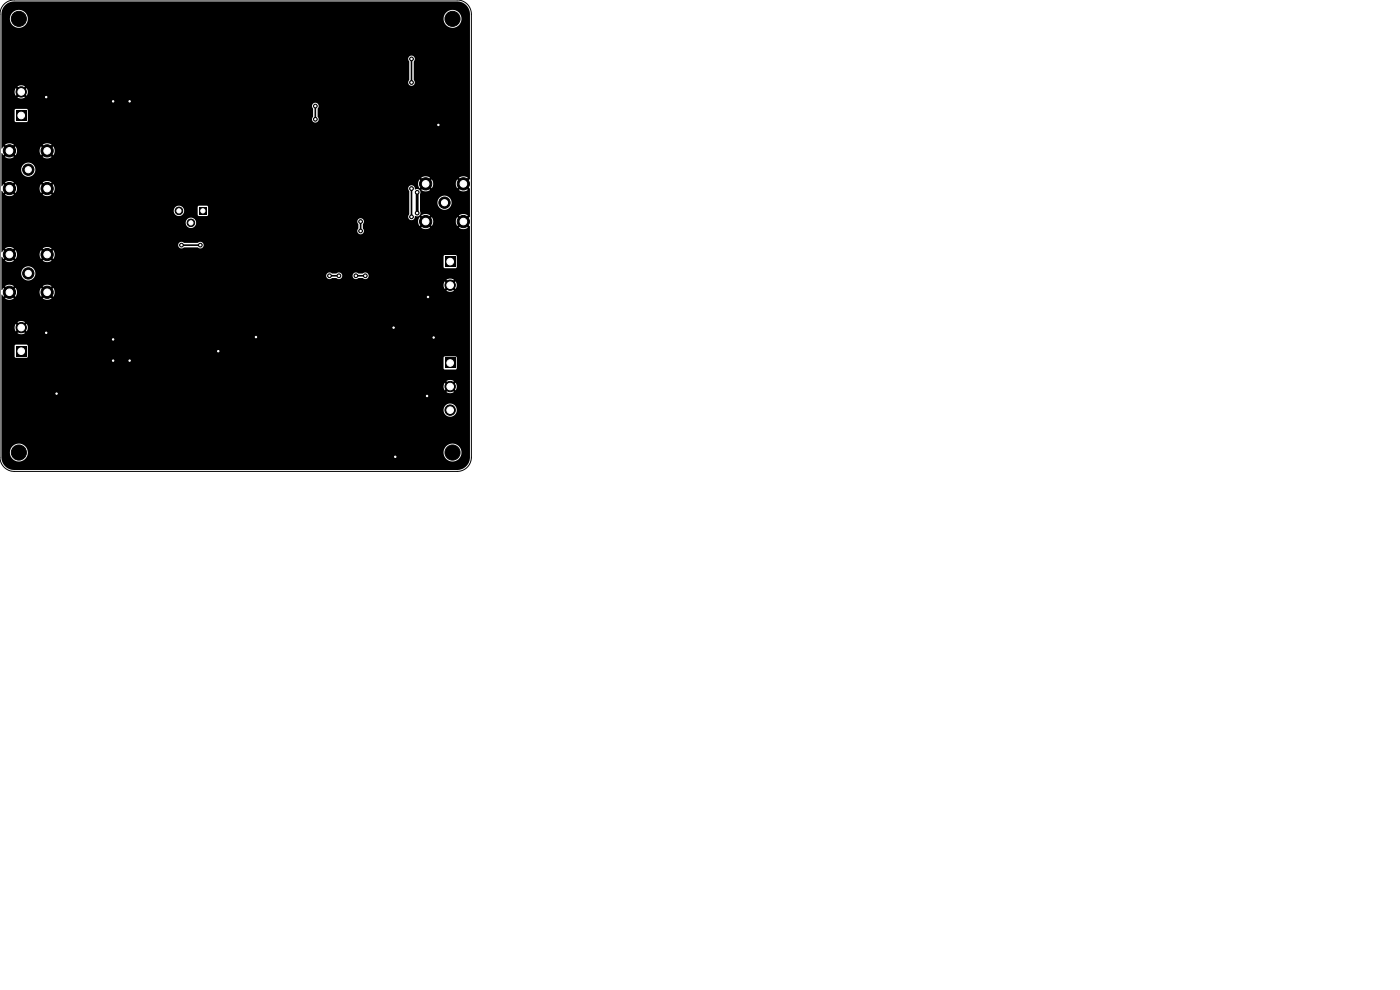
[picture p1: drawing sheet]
<svg xmlns="http://www.w3.org/2000/svg" width="297mm" height="210mm" viewBox="0 0 297 210" stroke-linecap="round" stroke-linejoin="round" font-family="sans-serif">
<path d="M1.1 1.1l1-.6 .9-.2h94a2.7 2.7 0 0 1 2.7 2.7v35l-.8 .7-.3-.3 .6-.7-.1-.1a1.59 1.59 0 0 0-1.7 .1l.6 .7-.3 .3-.7-.6-.1 .1a1.59 1.59 0 0 0 .1 1.7l.7-.6 .3 .3-.6 .7 .1 .1a1.59 1.59 0 0 0 1.7-.1l-.6-.7 .3-.3 .8 .7v6l-.8 .7-.3-.3 .6-.7-.1-.1a1.59 1.59 0 0 0-1.7 .1l.6 .7-.3 .3-.7-.6-.1 .1a1.59 1.59 0 0 0 .1 1.7l.7-.6 .3 .3-.6 .7 .1 .1a1.59 1.59 0 0 0 1.7-.1l-.6-.7 .3-.3 .8 .7v49a2.7 2.7 0 0 1-2.7 2.7h-94a2.7 2.7 0 0 1-2.7-2.7v-1.1h1.8a1.9 1.9 0 0 0 1.9 2 1.9 1.9 0 0 0 1.9-2h88.2v.2a1.9 1.9 0 0 0 2.9 1.5 1.9 1.9 0 0 0 0-3.2 1.9 1.9 0 0 0-2.9 1.5h-88.2v-.3a1.9 1.9 0 0 0-2-1.5 1.9 1.9 0 0 0-1.8 1.8h-1.8v-9h93.8v.2a1.4 1.4 0 0 0 2.1 1.1 1.4 1.4 0 0 0 0-2.4 1.4 1.4 0 0 0-2.1 1.1h-93.8v-5h93.8l.2 .9 .6-.5 .3 .3-.4 .6a1.39 1.39 0 0 0 1.5 0l-.5-.6 .3-.3 .6 .4a1.39 1.39 0 0 0 0-1.5l-.6 .5-.3-.3 .4-.6a1.39 1.39 0 0 0-1.5 0l.5 .6-.3 .3-.6-.5-.2 .7h-93.8v-8.5h2.8v2.2l.3 .3h90.7v2.2l.1 .3h2.4l.3-.3v-2.2l-.3-.3h-2.2l-.3 .3h-88.3l.1-.3v-2.2l-.1-.3h-2.4l-.3 .3h-2.8v-4h2.8l.2 .9 .6-.5 .3 .3-.5 .6a1.38 1.38 0 0 0 1.6 0l-.5-.6 .3-.3 .6 .4a1.39 1.39 0 0 0 0-1.5l-.6 .5-.3-.3 .4-.6a1.39 1.39 0 0 0-1.5 0l.5 .6-.3 .3-.6-.5-.2 .7h-2.8v-6.9h.2l.2 .4 .7-.6 .3 .3-.6 .7a1.58 1.58 0 0 0 1.8 0l-.6-.7 .3-.3 .7 .6 .3-1h4.8l.3 1 .7-.6 .3 .3-.6 .7 .1 .1a1.59 1.59 0 0 0 1.7-.1l-.6-.7 .3-.3 .7 .6 .1-.1a1.59 1.59 0 0 0-.1-1.7l-.7 .6-.3-.3 .6-.7-.1-.1a1.59 1.59 0 0 0-1.7 .1l.6 .7-.3 .3-.7-.6-.3 .8h-4.8l-.3-.8-.7 .6-.3-.3 .6-.7-.1-.1a1.59 1.59 0 0 0-1.7 .1l.6 .7-.3 .3-.7-.6-.4 .4v-1.1h93.8l.2 .9 .6-.5 .3 .3-.4 .6a1.39 1.39 0 0 0 1.5 0l-.5-.6 .3-.3 .6 .4a1.39 1.39 0 0 0 0-1.5l-.6 .5-.3-.3 .4-.6a1.39 1.39 0 0 0-1.5 0l.5 .6-.3 .3-.6-.5-.2 .7h-93.8v-2.5h4.2a1.5 1.5 0 0 0 1.2 1.6 1.5 1.5 0 0 0 1.7-1.1h61.8v.2a.73 .73 0 0 0 .5 .6 .73 .73 0 0 0 .8-.2h.9a.7 .7 0 0 0 .8 .1 .7 .7 0 0 0 .4-.7h2.2v.2a.73 .73 0 0 0 .5 .6 .73 .73 0 0 0 .8-.2h.9a.71 .71 0 0 0 1 0 .71 .71 0 0 0 0-1.1 .71 .71 0 0 0-1.1 .1h-1a.7 .7 0 0 0-1.1 .4h-2.2v-.1a.74 .74 0 0 0-1.3-.3h-1a.7 .7 0 0 0-1.1 .4h-61.7a1.51 1.51 0 0 0-1.3-1.9 1.51 1.51 0 0 0-1.7 1.4h-4.2v-3.4h.2l.2 .4 .7-.6 .3 .3-.6 .7 .1 .1a1.59 1.59 0 0 0 1.7-.1l-.6-.7 .3-.3 .7 .6 .3-1h4.8l.3 1 .7-.6 .3 .3-.6 .7 .1 .1a1.59 1.59 0 0 0 1.7-.1l-.6-.7 .3-.3 .7 .6 .3-.5h82.5v2.2l.1 .3h2.4l.3-.3v-2.2l-.3-.3h-2.2l-.3 .3h-82.5v-.8l-.3-.5-.7 .6-.3-.3 .6-.7a1.58 1.58 0 0 0-1.8 0l.6 .7-.3 .3-.7-.6-.3 .8h-4.8l-.3-.8-.7 .6-.3-.3 .6-.7-.1-.1a1.59 1.59 0 0 0-1.7 .1l.6 .7-.3 .3-.7-.6-.4 .4v-1.6h37.5v.2a.73 .73 0 0 0 .5 .6 .73 .73 0 0 0 .8-.2h2.9a.71 .71 0 0 0 1 0 .71 .71 0 0 0 0-1.1 .71 .71 0 0 0-1.1 .1h-3a.7 .7 0 0 0-1.1 .4h-37.5v-4.7h39.1v.2a1.1 1.1 0 0 0 1.3 1 1.1 1.1 0 0 0 .8-1.5h34.3l.2 .6v1a.71 .71 0 0 0 0 1 .71 .71 0 0 0 1.1 0 .71 .71 0 0 0-.1-1.1v-.8l.2-.7h11.5l.3 1 .7-.6 .3 .3-.6 .7a1.58 1.58 0 0 0 1.8 0l-.6-.7 .3-.3 .7 .6 .1-.1a1.59 1.59 0 0 0-.1-1.7l-.7 .6-.3-.3 .6-.7-.1-.1a1.59 1.59 0 0 0-1.7 .1l.6 .7-.3 .3-.7-.6-.3 .8h-11.5a.7 .7 0 0 0-.7-.6 .7 .7 0 0 0-.7 .6l-34.3-.1a1.1 1.1 0 0 0-1.2-.6 1.1 1.1 0 0 0-.9 1h-39.1v-2.6h36.6v.2a1.1 1.1 0 0 0 1.6 .9 1.1 1.1 0 0 0 .2-1.8h3.2v1.7l.2 .2h1.8l.2-.2v-1.7l-.2-.3h-1.7l-.3 .3-3.4-.1a1.1 1.1 0 0 0-1.6 .8h-36.6v-4.1h.2l.2 .4 .7-.6 .3 .3-.6 .7 .1 .1a1.59 1.59 0 0 0 1.7-.1l-.6-.7 .3-.3 .7 .6 .3-1h4.8l.3 1 .7-.6 .3 .3-.6 .7 .1 .1a1.59 1.59 0 0 0 1.7-.1l-.6-.7 .3-.3 .7 .6 .3-1h75l.2 .7v4.9a.73 .73 0 0 0 .4 1.2 .73 .73 0 0 0 .8-.9 .75 .75 0 0 0 1-.1 .75 .75 0 0 0 .1-.9v-1.9h3.7a1.51 1.51 0 0 0 2.1 1.5 1.51 1.51 0 0 0 .4-2.5 1.51 1.51 0 0 0-2.5 .7v.3h-3.7v-1.8a.75 .75 0 0 0-.2-.9 .75 .75 0 0 0-.9 0 .73 .73 0 0 0-.6-.9 .73 .73 0 0 0-.8 .6h-75l-.3-.8-.7 .6-.3-.3 .5-.5h77.9l.3 1 .7-.6 .3 .3-.6 .7a1.58 1.58 0 0 0 1.8 0l-.6-.7 .3-.3 .7 .6 .1-.1a1.59 1.59 0 0 0-.1-1.7l-.7 .6-.3-.3 .6-.7-.1-.1a1.59 1.59 0 0 0-1.7 .1l.6 .7-.3 .3-.7-.6-.3 .8h-77.9l.1-.2a1.58 1.58 0 0 0-1.8 0l.6 .7-.3 .3-.7-.6-.3 .8h-4.8l-.3-.8-.7 .6-.3-.3 .6-.7-.1-.1a1.59 1.59 0 0 0-1.7 .1l.6 .7-.3 .3-.7-.6-.4 .4v-3.6h4.2v.2a1.51 1.51 0 0 0 2.3 1.2 1.51 1.51 0 0 0 0-2.6 1.51 1.51 0 0 0-2.3 1.2h-4.2v-3.4h.2l.2 .4 .7-.6 .3 .3-.6 .7 .1 .1a1.59 1.59 0 0 0 1.7-.1l-.6-.7 .3-.3 .7 .6 .3-1h4.8l.3 1 .7-.6 .3 .3-.6 .7 .1 .1a1.59 1.59 0 0 0 1.7-.1l-.6-.7 .3-.3 .7 .6 .1-.1a1.59 1.59 0 0 0-.1-1.7l-.7 .6-.3-.3 .6-.7-.1-.1a1.59 1.59 0 0 0-1.7 .1l.6 .7-.3 .3-.7-.6-.3 .8h-4.8l-.3-.8-.7 .6-.3-.3 .6-.7-.1-.1a1.59 1.59 0 0 0-1.7 .1l.6 .7-.3 .3-.7-.6-.4 .4v-8.1h2.8v2.2l.3 .3h2.2l.3-.1v-2.4l-.3-.3h-2.2l-.3 .3h-2.8v-1h65.9l.2 .6v1.8a.71 .71 0 0 0 0 1 .71 .71 0 0 0 1.1 0 .71 .71 0 0 0-.1-1.1v-1.7a.7 .7 0 0 0-.2-1.1 .7 .7 0 0 0-1 .5h-65.9v-3h2.8l.2 .9 .6-.5 .3 .3-.4 .6a1.39 1.39 0 0 0 1.5 0l-.5-.6 .3-.3 .6 .4a1.39 1.39 0 0 0 0-1.5l-.6 .5-.3-.3 .4-.6a1.39 1.39 0 0 0-1.5 0l.5 .6-.3 .3-.6-.5-.2 .7h-2.8v-7h86.3l.2 .7v3.8a.72 .72 0 0 0 0 1.1 .72 .72 0 0 0 1 0 .72 .72 0 0 0 0-1.1v-3.9a.7 .7 0 0 0-.2-1.1 .7 .7 0 0 0-1 .5h-86.3v-8.5h1.8v.2a1.9 1.9 0 0 0 2 1.8 1.9 1.9 0 0 0 1.8-2h88.2v.2a1.9 1.9 0 0 0 2.9 1.5 1.9 1.9 0 0 0 0-3.2 1.9 1.9 0 0 0-2.9 1.5h-88.2v-.3a1.9 1.9 0 0 0-2-1.5 1.9 1.9 0 0 0-1.8 1.8h-1.8v-.9a2.7 2.7 0 0 1 .8-1.9zM3.4 23.4h2.2v2.2h-2.2zM42.2 43.9h1.6v1.6h-1.6zM94.4 54.4h2.2v2.2h-2.2zM3.4 73.4h2.2v2.2h-2.2zM94.4 75.9h2.2v2.2h-2.2z" fill="#000"/>
<g fill="#000" stroke="#000" stroke-width=".21">
<circle cx="4" cy="4" r="1.6"/>
<circle cx="4.5" cy="19.5" r="1.1"/>
<circle cx="87.3" cy="17.5" r=".4"/>
<circle cx="87.3" cy="12.5" r=".4"/>
<circle cx="96" cy="4" r="1.6"/>
<circle cx="2" cy="40" r="1.3"/>
<circle cx="2" cy="32" r="1.3"/>
<circle cx="6" cy="36" r="1.2"/>
<circle cx="9.8" cy="20.6" r=".4"/>
<circle cx="10" cy="40" r="1.3"/>
<circle cx="10" cy="32" r="1.3"/>
<circle cx="24" cy="21.5" r=".4"/>
<circle cx="27.5" cy="21.5" r=".4"/>
<circle cx="66.9" cy="22.5" r=".4"/>
<circle cx="66.9" cy="25.3" r=".4"/>
<circle cx="90.3" cy="39" r="1.3"/>
<circle cx="93" cy="26.5" r=".4"/>
<circle cx="98.3" cy="39" r="1.3"/>
<circle cx="2" cy="54" r="1.3"/>
<circle cx="6" cy="58" r="1.2"/>
<circle cx="10" cy="54" r="1.3"/>
<circle cx="38" cy="44.7" r=".8"/>
<circle cx="38.5" cy="52" r=".4"/>
<circle cx="40.5" cy="47.3" r=".8"/>
<circle cx="42.5" cy="52" r=".4"/>
<circle cx="69.9" cy="58.5" r=".4"/>
<circle cx="71.9" cy="58.5" r=".4"/>
<circle cx="75.5" cy="58.5" r=".4"/>
<circle cx="76.5" cy="47" r=".4"/>
<circle cx="76.5" cy="49" r=".4"/>
<circle cx="77.5" cy="58.5" r=".4"/>
<circle cx="87.3" cy="40" r=".4"/>
<circle cx="87.3" cy="46" r=".4"/>
<circle cx="88.5" cy="40.8" r=".4"/>
<circle cx="88.5" cy="45.2" r=".4"/>
<circle cx="90.3" cy="47" r="1.3"/>
<circle cx="94.3" cy="43" r="1.2"/>
<circle cx="98.3" cy="47" r="1.3"/>
<circle cx="2" cy="62" r="1.3"/>
<circle cx="4.5" cy="69.5" r="1.1"/>
<circle cx="9.8" cy="70.6" r=".4"/>
<circle cx="10" cy="62" r="1.3"/>
<circle cx="24" cy="72" r=".4"/>
<circle cx="24" cy="76.5" r=".4"/>
<circle cx="27.5" cy="76.5" r=".4"/>
<circle cx="46.3" cy="74.5" r=".4"/>
<circle cx="54.3" cy="71.5" r=".4"/>
<circle cx="83.5" cy="69.5" r=".4"/>
<circle cx="90.8" cy="63" r=".4"/>
<circle cx="92" cy="71.6" r=".4"/>
<circle cx="95.5" cy="60.5" r="1.1"/>
<circle cx="4" cy="96" r="1.6"/>
<circle cx="12" cy="83.5" r=".4"/>
<circle cx="83.8" cy="96.9" r=".4"/>
<circle cx="90.6" cy="84" r=".4"/>
<circle cx="95.5" cy="82" r="1.1"/>
<circle cx="95.5" cy="87" r="1.1"/>
<circle cx="96" cy="96" r="1.6"/>
</g>
<path d="M87.3 12.5v5M66.9 22.5v2.8M38.5 52h4M69.9 58.5h2M75.5 58.5h2M76.5 47v2M87.3 40v6" fill="none" stroke="#000" stroke-width=".35"/>
<path d="M88.5 40.8v4.4" fill="none" stroke="#000" stroke-width=".6"/>
<path d="M.9 .9a3 3 0 0 1 2.1-.9h94a3 3 0 0 1 3 3v94a3 3 0 0 1-3 3h-94a3 3 0 0 1-3-3v-94a3 3 0 0 1 .9-2.1z" fill="none" stroke="#000" stroke-width=".21"/>
<g fill="#fff" stroke="#fff" stroke-width=".21">
<circle cx="88.5" cy="40.8" r=".15"/>
<circle cx="66.9" cy="22.5" r=".15"/>
<circle cx="88.5" cy="45.2" r=".15"/>
<circle cx="66.9" cy="25.3" r=".15"/>
<circle cx="87.3" cy="40" r=".15"/>
<circle cx="87.3" cy="17.5" r=".15"/>
<circle cx="87.3" cy="12.5" r=".15"/>
<circle cx="87.3" cy="46" r=".15"/>
<circle cx="76.5" cy="47" r=".15"/>
<circle cx="76.5" cy="49" r=".15"/>
<circle cx="42.5" cy="52" r=".15"/>
<circle cx="38.5" cy="52" r=".15"/>
<circle cx="69.9" cy="58.5" r=".15"/>
<circle cx="75.5" cy="58.5" r=".15"/>
<circle cx="77.5" cy="58.5" r=".15"/>
<circle cx="71.9" cy="58.5" r=".15"/>
<circle cx="90.8" cy="63" r=".15"/>
<circle cx="9.8" cy="70.6" r=".15"/>
<circle cx="27.5" cy="76.5" r=".15"/>
<circle cx="24" cy="72" r=".15"/>
<circle cx="24" cy="21.5" r=".15"/>
<circle cx="54.3" cy="71.5" r=".15"/>
<circle cx="92" cy="71.6" r=".15"/>
<circle cx="83.5" cy="69.5" r=".15"/>
<circle cx="93" cy="26.5" r=".15"/>
<circle cx="83.9" cy="96.9" r=".15"/>
<circle cx="9.8" cy="20.6" r=".15"/>
<circle cx="24" cy="76.5" r=".15"/>
<circle cx="46.3" cy="74.5" r=".15"/>
<circle cx="12" cy="83.5" r=".15"/>
<circle cx="90.6" cy="84" r=".15"/>
<circle cx="27.5" cy="21.5" r=".15"/>
<circle cx="95.5" cy="55.5" r=".7"/>
<circle cx="95.5" cy="60.5" r=".7"/>
<circle cx="94.3" cy="43" r=".65"/>
<circle cx="90.3" cy="39" r=".7"/>
<circle cx="90.3" cy="47" r=".7"/>
<circle cx="98.3" cy="39" r=".7"/>
<circle cx="98.3" cy="47" r=".7"/>
<circle cx="43" cy="44.7" r=".45"/>
<circle cx="40.5" cy="47.3" r=".45"/>
<circle cx="38" cy="44.7" r=".45"/>
<circle cx="95.5" cy="77" r=".7"/>
<circle cx="95.5" cy="82" r=".7"/>
<circle cx="95.5" cy="87" r=".7"/>
<circle cx="4.5" cy="24.5" r=".7"/>
<circle cx="4.5" cy="19.5" r=".7"/>
<circle cx="6" cy="58" r=".65"/>
<circle cx="10" cy="62" r=".7"/>
<circle cx="10" cy="54" r=".7"/>
<circle cx="2" cy="62" r=".7"/>
<circle cx="2" cy="54" r=".7"/>
<circle cx="6" cy="36" r=".65"/>
<circle cx="10" cy="40" r=".7"/>
<circle cx="10" cy="32" r=".7"/>
<circle cx="2" cy="40" r=".7"/>
<circle cx="2" cy="32" r=".7"/>
<circle cx="4.5" cy="74.5" r=".7"/>
<circle cx="4.5" cy="69.5" r=".7"/>
</g>
</svg>
